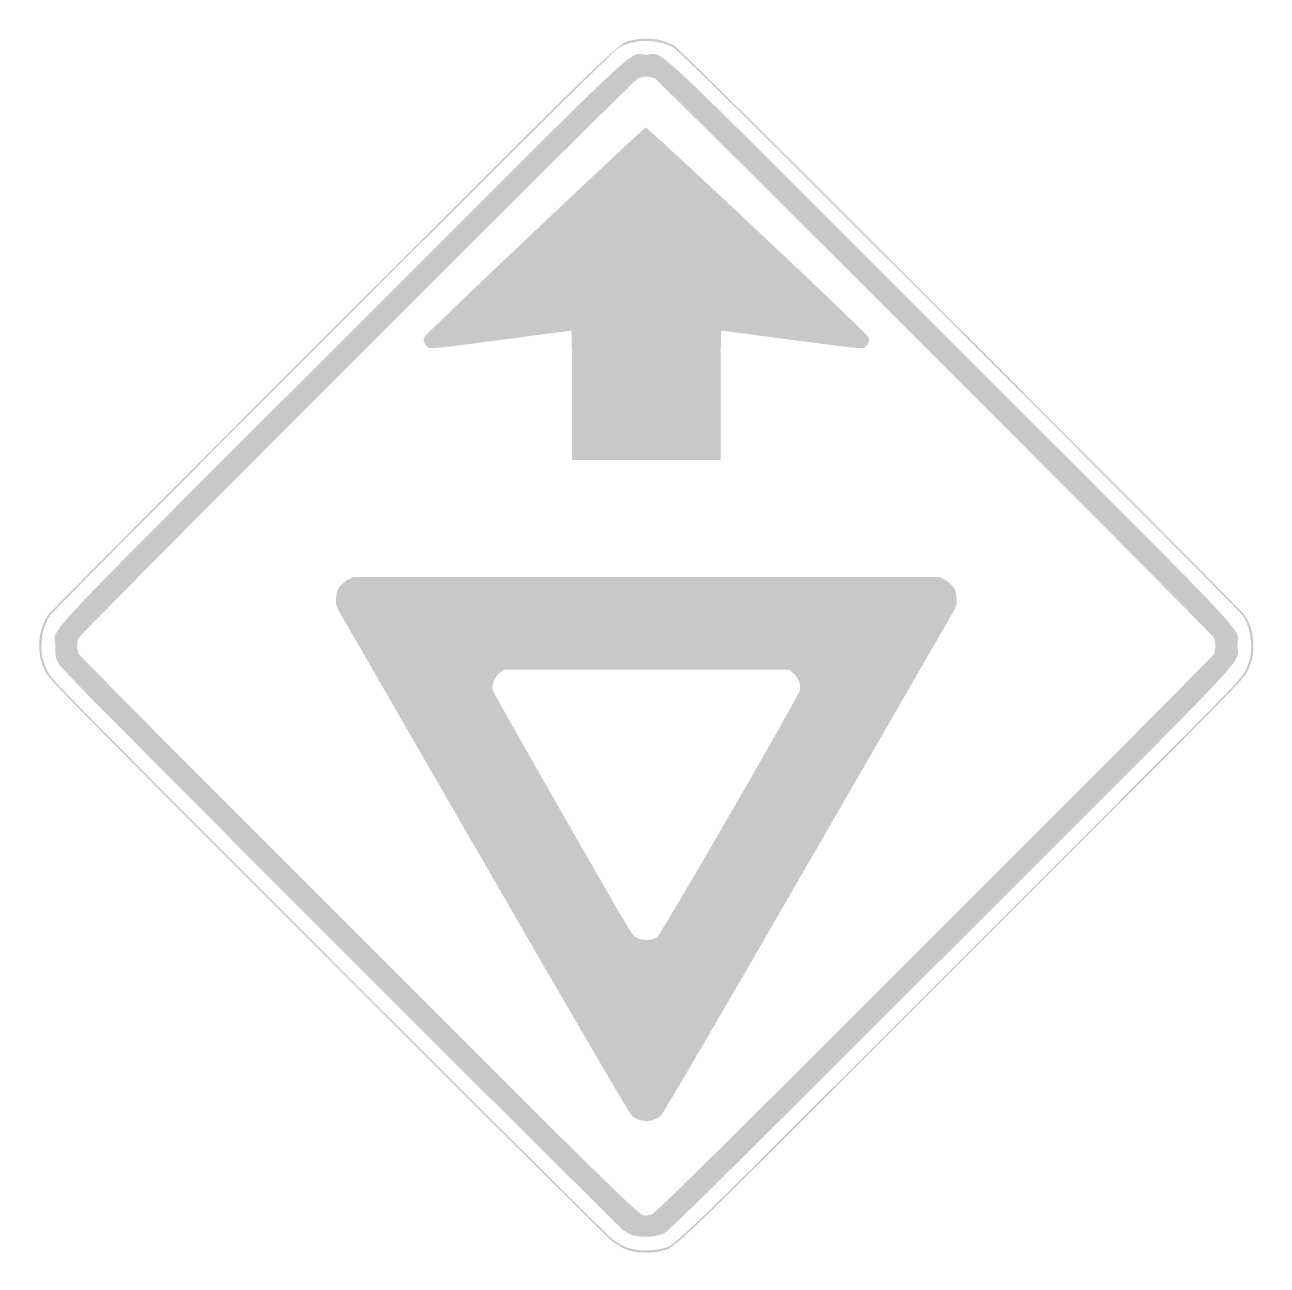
# Model space of a CAD drawing. Header units: inches. Extents: x -21.7 to 21.7, y -21.6 to 21.7.
import ezdxf

# ---------------------------------------------------------------- set-up
doc = ezdxf.new("R2010")
doc.units = ezdxf.units.IN
doc.header["$MEASUREMENT"] = 0

msp = doc.modelspace()

# ---------------------------------------------------------------- hatches: boundary and pattern name
h = msp.add_hatch(color=7)
edge = h.paths.add_edge_path()
edge.add_spline(control_points=[(-0.471, -20.6), (-0.568, -20.565), (-0.719, -20.486), (-0.805, -20.426), (-0.892, -20.365), (-5.341, -15.934), (-10.691, -10.58), (-18.701, -2.565), (-20.44, -0.806), (-20.532, -0.629), (-20.633, -0.434), (-20.644, -0.374), (-20.644, -0.02), (-20.644, 0.694), (-21.709, -0.44), (-10.635, 10.635), (0.417, 21.686), (-0.691, 20.644), (0, 20.644), (0.691, 20.644), (-0.417, 21.686), (10.635, 10.635), (21.687, -0.418), (20.644, 0.691), (20.644, -0.001), (20.644, -0.697), (21.679, 0.402), (10.598, -10.67), (2.486, -18.776), (0.772, -20.471), (0.609, -20.546), (0.349, -20.667), (-0.21, -20.695), (-0.471, -20.6)], knot_values=[0, 0, 0, 0, 1, 1, 1, 2, 2, 2, 3, 3, 3, 4, 4, 4, 5, 5, 5, 6, 6, 6, 7, 7, 7, 8, 8, 8, 9, 9, 9, 10, 10, 10, 11, 11, 11, 11], degree=3, periodic=0)
edge = h.paths.add_edge_path(flags=0)
edge.add_spline(control_points=[(0.177, -19.874), (0.314, -19.838), (1.566, -18.6), (10.049, -10.122), (15.393, -4.782), (19.79, -0.365), (19.821, -0.306), (19.887, -0.182), (19.895, 0.105), (19.836, 0.263), (19.784, 0.404), (0.457, 19.739), (0.289, 19.819), (0.13, 19.894), (-0.13, 19.894), (-0.289, 19.819), (-0.464, 19.735), (-19.784, 0.403), (-19.839, 0.255), (-19.902, 0.089), (-19.895, -0.168), (-19.824, -0.3), (-19.792, -0.362), (-15.401, -4.775), (-10.067, -10.108), (-0.344, -19.828), (-0.265, -19.906), (-0.02, -19.915), (0.002, -19.916), (0.09, -19.897), (0.177, -19.874)], knot_values=[0, 0, 0, 0, 1, 1, 1, 2, 2, 2, 3, 3, 3, 4, 4, 4, 5, 5, 5, 6, 6, 6, 7, 7, 7, 8, 8, 8, 9, 9, 9, 10, 10, 10, 10], degree=3, periodic=0)
h = msp.add_hatch(color=7)
edge = h.paths.add_edge_path()
edge.add_spline(control_points=[(-0.511, -21.157), (-0.791, -21.077), (-0.951, -20.995), (-1.201, -20.806), (-1.329, -20.708), (-5.802, -16.257), (-11.142, -10.913), (-20.492, -1.556), (-20.855, -1.188), (-20.989, -0.914), (-21.169, -0.548), (-21.228, -0.256), (-21.203, 0.137), (-21.18, 0.485), (-21.077, 0.8), (-20.9, 1.065), (-20.836, 1.16), (-16.36, 5.66), (-10.952, 11.065), (-0.384, 21.627), (-1.01, 21.025), (-0.462, 21.154), (-0.005, 21.262), (0.49, 21.204), (0.914, 20.994), (1.082, 20.91), (2.905, 19.108), (10.952, 11.065), (16.36, 5.66), (20.836, 1.16), (20.9, 1.065), (21.077, 0.8), (21.18, 0.485), (21.203, 0.137), (21.228, -0.256), (21.169, -0.548), (20.989, -0.914), (20.855, -1.188), (20.496, -1.552), (11.024, -11.022), (0.397, -21.647), (1.061, -21.008), (0.496, -21.159), (0.246, -21.225), (-0.276, -21.225), (-0.511, -21.157)], knot_values=[0, 0, 0, 0, 1, 1, 1, 2, 2, 2, 3, 3, 3, 4, 4, 4, 5, 5, 5, 6, 6, 6, 7, 7, 7, 8, 8, 8, 9, 9, 9, 10, 10, 10, 11, 11, 11, 12, 12, 12, 13, 13, 13, 14, 14, 14, 15, 15, 15, 15], degree=3, periodic=0)
edge = h.paths.add_edge_path(flags=0)
edge.add_spline(control_points=[(0.496, -21.08), (1.061, -20.93), (0.401, -21.565), (10.985, -10.983), (20.418, -1.551), (20.776, -1.188), (20.911, -0.914), (21.09, -0.548), (21.15, -0.256), (21.124, 0.137), (21.101, 0.485), (20.999, 0.8), (20.821, 1.065), (20.758, 1.16), (16.299, 5.642), (10.913, 11.025), (2.898, 19.036), (1.082, 20.832), (0.914, 20.915), (0.345, 21.198), (-0.345, 21.198), (-0.914, 20.915), (-1.082, 20.832), (-2.898, 19.036), (-10.913, 11.025), (-16.299, 5.642), (-20.758, 1.16), (-20.821, 1.065), (-20.999, 0.8), (-21.101, 0.485), (-21.124, 0.137), (-21.15, -0.256), (-21.09, -0.548), (-20.911, -0.914), (-20.776, -1.188), (-20.415, -1.555), (-11.103, -10.874), (-5.785, -16.196), (-1.329, -20.63), (-1.201, -20.727), (-0.813, -21.021), (-0.5, -21.128), (-0.02, -21.132), (0.153, -21.133), (0.385, -21.11), (0.496, -21.08)], knot_values=[0, 0, 0, 0, 1, 1, 1, 2, 2, 2, 3, 3, 3, 4, 4, 4, 5, 5, 5, 6, 6, 6, 7, 7, 7, 8, 8, 8, 9, 9, 9, 10, 10, 10, 11, 11, 11, 12, 12, 12, 13, 13, 13, 14, 14, 14, 15, 15, 15, 15], degree=3, periodic=0)
h = msp.add_hatch(color=7)
edge = h.paths.add_edge_path()
edge.add_spline(control_points=[(-2.593, 8.741), (-2.593, 9.983), (-2.606, 11), (-2.622, 11.001), (-2.638, 11.001), (-3.746, 10.857), (-5.083, 10.679), (-7.29, 10.387), (-7.523, 10.362), (-7.616, 10.414), (-7.735, 10.481), (-7.8, 10.634), (-7.766, 10.769), (-7.743, 10.857), (-0.143, 18.048), (-0.023, 18.094), (0.049, 18.122), (7.735, 10.893), (7.766, 10.769), (7.8, 10.634), (7.735, 10.481), (7.616, 10.414), (7.523, 10.362), (7.29, 10.387), (5.083, 10.679), (3.746, 10.857), (2.638, 11.001), (2.622, 11.001), (2.606, 11), (2.593, 9.983), (2.593, 8.741)], knot_values=[0, 0, 0, 0, 1, 1, 1, 2, 2, 2, 3, 3, 3, 4, 4, 4, 5, 5, 5, 6, 6, 6, 7, 7, 7, 8, 8, 8, 9, 9, 9, 10, 10, 10, 10], degree=3, periodic=0)
edge.add_line((2.593, 8.741), (2.593, 6.482))
edge.add_line((2.593, 6.482), (0, 6.482))
edge.add_line((0, 6.482), (-2.593, 6.482))
edge.add_line((-2.593, 6.482), (-2.593, 8.741))
h = msp.add_hatch(color=7)
edge = h.paths.add_edge_path()
edge.add_spline(control_points=[(-0.263, -16.569), (-0.332, -16.547), (-0.442, -16.482), (-0.507, -16.425), (-0.582, -16.361), (-2.484, -13.103), (-5.602, -7.7), (-8.34, -2.957), (-10.64, 1.034), (-10.715, 1.17), (-10.839, 1.395), (-10.85, 1.44), (-10.835, 1.67), (-10.822, 1.877), (-10.798, 1.948), (-10.701, 2.071), (-10.636, 2.153), (-10.505, 2.259), (-10.409, 2.308)], knot_values=[0, 0, 0, 0, 1, 1, 1, 2, 2, 2, 3, 3, 3, 4, 4, 4, 5, 5, 5, 6, 6, 6, 6], degree=3, periodic=0)
edge.add_line((-10.409, 2.308), (-10.236, 2.396))
edge.add_line((-10.236, 2.396), (0, 2.396))
edge.add_line((0, 2.396), (10.236, 2.396))
edge.add_line((10.236, 2.396), (10.409, 2.308))
edge.add_spline(control_points=[(10.409, 2.308), (10.505, 2.259), (10.636, 2.153), (10.701, 2.071), (10.798, 1.948), (10.822, 1.877), (10.835, 1.67), (10.85, 1.44), (10.839, 1.395), (10.715, 1.17), (10.64, 1.034), (8.34, -2.957), (5.602, -7.7), (2.513, -13.053), (0.581, -16.361), (0.508, -16.425), (0.306, -16.6), (0.008, -16.656), (-0.263, -16.569)], knot_values=[0, 0, 0, 0, 1, 1, 1, 2, 2, 2, 3, 3, 3, 4, 4, 4, 5, 5, 5, 6, 6, 6, 6], degree=3, periodic=0)
edge = h.paths.add_edge_path(flags=0)
edge.add_spline(control_points=[(0.376, -10.186), (0.521, -10.081), (5.338, -1.751), (5.37, -1.548), (5.402, -1.353), (5.286, -1.081), (5.116, -0.952)], knot_values=[0, 0, 0, 0, 1, 1, 1, 2, 2, 2, 2], degree=3, periodic=0)
edge.add_line((5.116, -0.952), (4.976, -0.845))
edge.add_line((4.976, -0.845), (0, -0.845))
edge.add_line((0, -0.845), (-4.976, -0.845))
edge.add_line((-4.976, -0.845), (-5.116, -0.952))
edge.add_spline(control_points=[(-5.116, -0.952), (-5.286, -1.082), (-5.402, -1.353), (-5.37, -1.548), (-5.353, -1.654), (-0.922, -9.412), (-0.53, -10.02), (-0.481, -10.098), (-0.381, -10.191), (-0.308, -10.228), (-0.129, -10.319), (0.22, -10.298), (0.376, -10.186)], knot_values=[0, 0, 0, 0, 1, 1, 1, 2, 2, 2, 3, 3, 3, 4, 4, 4, 4], degree=3, periodic=0)

doc.saveas('drawing.dxf')
